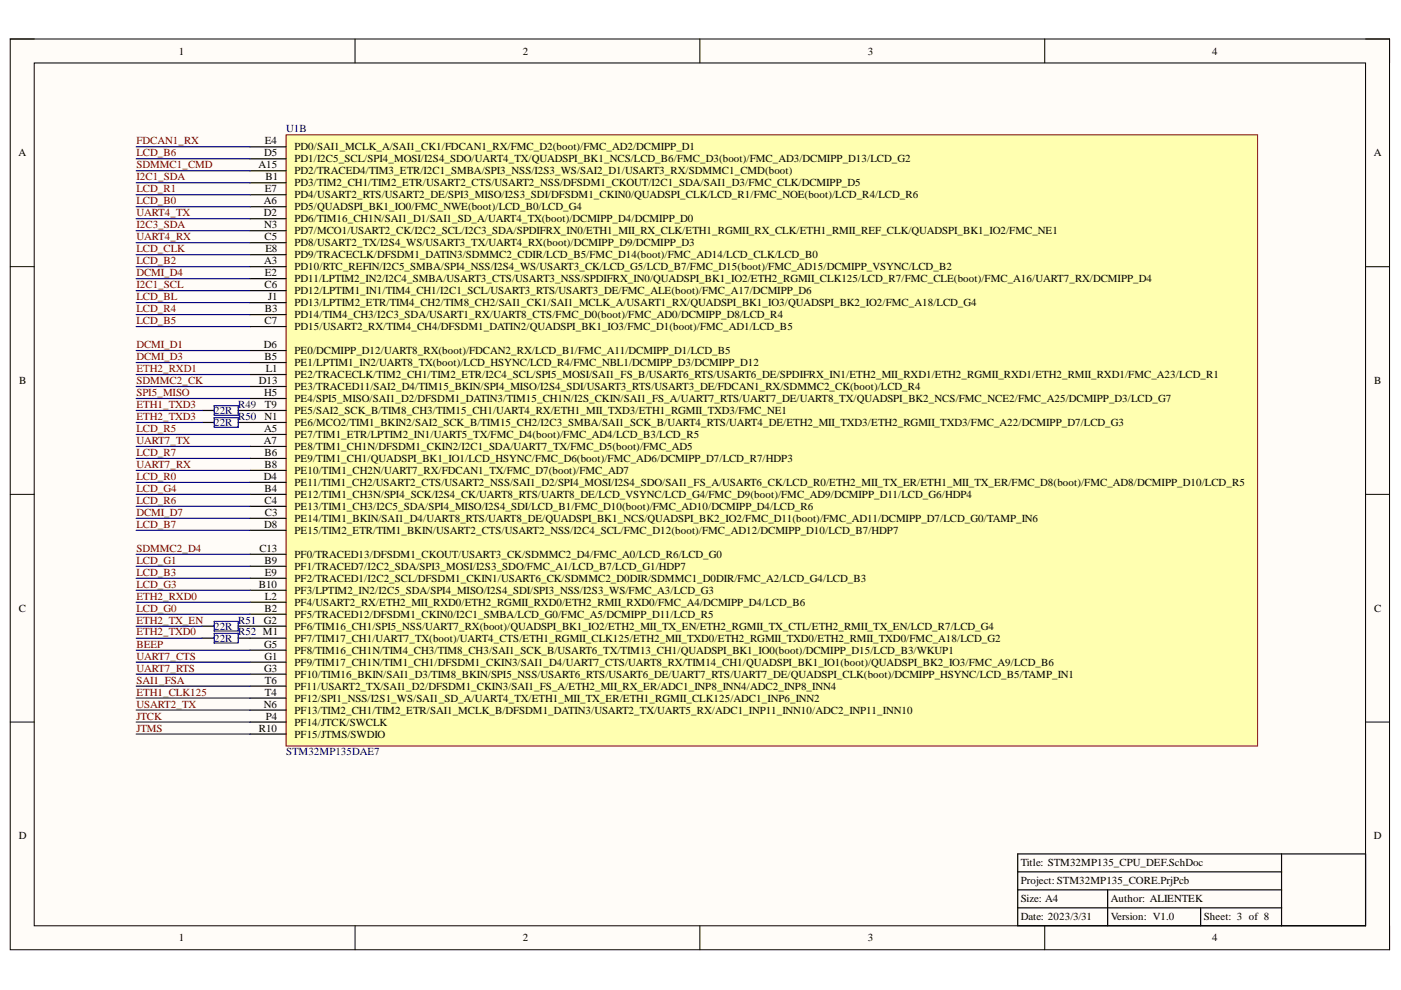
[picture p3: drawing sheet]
<svg xmlns="http://www.w3.org/2000/svg" width="297mm" height="210mm" viewBox="0 0 297 210" stroke-linecap="round" stroke-linejoin="round" font-family="sans-serif">
<defs><g id="words">
<g font-size="2.3">
<text x="37.9" y="11.6">1</text>
<text x="110.8" y="11.6">2</text>
<text x="184" y="11.6">3</text>
<text x="257" y="11.6">4</text>
<text x="3.9" y="33.1">A</text>
<text x="54.8" y="35.7">A15</text>
<text x="56" y="33.1">D5</text>
<text x="56.2" y="30.6">E4</text>
<text x="62.4" y="31.9">PD0/SAI1_MCLK_A/SAI1_CK1/FDCAN1_RX/FMC_D2(boot)/FMC_AD2/DCMIPP_D1</text>
<text x="62.4" y="34.4">PD1/I2C5_SCL/SPI4_MOSI/I2S4_SDO/UART4_TX/QUADSPI_BK1_NCS/LCD_B6/FMC_D3(boot)/FMC_AD3/DCMIPP_D13/LCD_G2</text>
<text x="291.3" y="33.1">A</text>
<text x="56.2" y="40.7">E7</text>
<text x="56.3" y="38.2">B1</text>
<text x="62.4" y="36.9">PD2/TRACED4/TIM3_ETR/I2C1_SMBA/SPI3_NSS/I2S3_WS/SAI2_D1/USART3_RX/SDMMC1_CMD(boot)</text>
<text x="62.4" y="39.5">PD3/TIM2_CH1/TIM2_ETR/USART2_CTS/USART2_NSS/DFSDM1_CKOUT/I2C1_SDA/SAI1_D3/FMC_CLK/DCMIPP_D5</text>
<text x="55.9" y="43.3">A6</text>
<text x="55.9" y="45.8">D2</text>
<text x="62.4" y="42">PD4/USART2_RTS/USART2_DE/SPI3_MISO/I2S3_SDI/DFSDM1_CKIN0/QUADSPI_CLK/LCD_R1/FMC_NOE(boot)/LCD_R4/LCD_R6</text>
<text x="62.4" y="44.5">PD5/QUADSPI_BK1_IO0/FMC_NWE(boot)/LCD_B0/LCD_G4</text>
<text x="62.4" y="47.1">PD6/TIM16_CH1N/SAI1_D1/SAI1_SD_A/UART4_TX(boot)/DCMIPP_D4/DCMIPP_D0</text>
<text x="56" y="48.3">N3</text>
<text x="56.1" y="51">C5</text>
<text x="56.3" y="53.5">E8</text>
<text x="62.4" y="49.7">PD7/MCO1/USART2_CK/I2C2_SCL/I2C3_SDA/SPDIFRX_IN0/ETH1_MII_RX_CLK/ETH1_RGMII_RX_CLK/ETH1_RMII_REF_CLK/QUADSPI_BK1_IO2/FMC_NE1</text>
<text x="62.4" y="52.2">PD8/USART2_TX/I2S4_WS/USART3_TX/UART4_RX(boot)/DCMIPP_D9/DCMIPP_D3</text>
<text x="56" y="56">A3</text>
<text x="56.2" y="58.6">E2</text>
<text x="62.4" y="54.8">PD9/TRACECLK/DFSDM1_DATIN3/SDMMC2_CDIR/LCD_B5/FMC_D14(boot)/FMC_AD14/LCD_CLK/LCD_B0</text>
<text x="62.4" y="57.3">PD10/RTC_REFIN/I2C5_SMBA/SPI4_NSS/I2S4_WS/USART3_CK/LCD_G5/LCD_B7/FMC_D15(boot)/FMC_AD15/DCMIPP_VSYNC/LCD_B2</text>
<text x="62.4" y="59.8">PD11/LPTIM2_IN2/I2C4_SMBA/USART3_CTS/USART3_NSS/SPDIFRX_IN0/QUADSPI_BK1_IO2/ETH2_RGMII_CLK125/LCD_R7/FMC_CLE(boot)/FMC_A16/UART7_RX/DCMIPP_D4</text>
<text x="56.1" y="61.1">C6</text>
<text x="56.8" y="63.6">J1</text>
<text x="62.4" y="62.4">PD12/LPTIM1_IN1/TIM4_CH1/I2C1_SCL/USART3_RTS/USART3_DE/FMC_ALE(boot)/FMC_A17/DCMIPP_D6</text>
<text x="62.4" y="64.9">PD13/LPTIM2_ETR/TIM4_CH2/TIM8_CH2/SAI1_CK1/SAI1_MCLK_A/USART1_RX/QUADSPI_BK1_IO3/QUADSPI_BK2_IO2/FMC_A18/LCD_G4</text>
<text x="56.1" y="68.7">C7</text>
<text x="56.2" y="66.2">B3</text>
<text x="62.4" y="67.5">PD14/TIM4_CH3/I2C3_SDA/USART1_RX/UART8_CTS/FMC_D0(boot)/FMC_AD0/DCMIPP_D8/LCD_R4</text>
<text x="62.4" y="70">PD15/USART2_RX/TIM4_CH4/DFSDM1_DATIN2/QUADSPI_BK1_IO3/FMC_D1(boot)/FMC_AD1/LCD_B5</text>
<text x="55.9" y="73.8">D6</text>
<text x="56.1" y="76.3">B5</text>
<text x="62.4" y="75.1">PE0/DCMIPP_D12/UART8_RX(boot)/FDCAN2_RX/LCD_B1/FMC_A11/DCMIPP_D1/LCD_B5</text>
<text x="62.4" y="77.6">PE1/LPTIM1_IN2/UART8_TX(boot)/LCD_HSYNC/LCD_R4/FMC_NBL1/DCMIPP_D3/DCMIPP_D12</text>
<text x="4.1" y="81.4">B</text>
<text x="54.9" y="81.4">D13</text>
<text x="56" y="83.9">H5</text>
<text x="56.3" y="78.9">L1</text>
<text x="62.4" y="80.1">PE2/TRACECLK/TIM2_CH1/TIM2_ETR/I2C4_SCL/SPI5_MOSI/SAI1_FS_B/USART6_RTS/USART6_DE/SPDIFRX_IN1/ETH2_MII_RXD1/ETH2_RGMII_RXD1/ETH2_RMII_RXD1/FMC_A23/LCD_R1</text>
<text x="62.4" y="82.7">PE3/TRACED11/SAI2_D4/TIM15_BKIN/SPI4_MISO/I2S4_SDI/USART3_RTS/USART3_DE/FDCAN1_RX/SDMMC2_CK(boot)/LCD_R4</text>
<text x="291.4" y="81.4">B</text>
<text x="56.1" y="89">N1</text>
<text x="56.2" y="86.5">T9</text>
<text x="62.4" y="85.2">PE4/SPI5_MISO/SAI1_D2/DFSDM1_DATIN3/TIM15_CH1N/I2S_CKIN/SAI1_FS_A/UART7_RTS/UART7_DE/UART8_TX/QUADSPI_BK2_NCS/FMC_NCE2/FMC_A25/DCMIPP_D3/LCD_G7</text>
<text x="62.4" y="87.7">PE5/SAI2_SCK_B/TIM8_CH3/TIM15_CH1/UART4_RX/ETH1_MII_TXD3/ETH1_RGMII_TXD3/FMC_NE1</text>
<text x="55.9" y="94.2">A7</text>
<text x="56" y="91.5">A5</text>
<text x="62.4" y="90.3">PE6/MCO2/TIM1_BKIN2/SAI2_SCK_B/TIM15_CH2/I2C3_SMBA/SAI1_SCK_B/UART4_RTS/UART4_DE/ETH2_MII_TXD3/ETH2_RGMII_TXD3/FMC_A22/DCMIPP_D7/LCD_G3</text>
<text x="62.4" y="92.9">PE7/TIM1_ETR/LPTIM2_IN1/UART5_TX/FMC_D4(boot)/FMC_AD4/LCD_B3/LCD_R5</text>
<text x="62.4" y="95.4">PE8/TIM1_CH1N/DFSDM1_CKIN2/I2C1_SDA/UART7_TX/FMC_D5(boot)/FMC_AD5</text>
<text x="55.9" y="101.8">D4</text>
<text x="56.1" y="96.7">B6</text>
<text x="56.1" y="99.2">B8</text>
<text x="62.4" y="98">PE9/TIM1_CH1/QUADSPI_BK1_IO1/LCD_HSYNC/FMC_D6(boot)/FMC_AD6/DCMIPP_D7/LCD_R7/HDP3</text>
<text x="62.4" y="100.5">PE10/TIM1_CH2N/UART7_RX/FDCAN1_TX/FMC_D7(boot)/FMC_AD7</text>
<text x="56.1" y="104.3">B4</text>
<text x="56.1" y="106.8">C4</text>
<text x="62.4" y="103">PE11/TIM1_CH2/USART2_CTS/USART2_NSS/SAI1_D2/SPI4_MOSI/I2S4_SDO/SAI1_FS_A/USART6_CK/LCD_R0/ETH2_MII_TX_ER/ETH1_MII_TX_ER/FMC_D8(boot)/FMC_AD8/DCMIPP_D10/LCD_R5</text>
<text x="62.4" y="105.6">PE12/TIM1_CH3N/SPI4_SCK/I2S4_CK/UART8_RTS/UART8_DE/LCD_VSYNC/LCD_G4/FMC_D9(boot)/FMC_AD9/DCMIPP_D11/LCD_G6/HDP4</text>
<text x="56" y="111.9">D8</text>
<text x="56.2" y="109.4">C3</text>
<text x="62.4" y="108.1">PE13/TIM1_CH3/I2C5_SDA/SPI4_MISO/I2S4_SDI/LCD_B1/FMC_D10(boot)/FMC_AD10/DCMIPP_D4/LCD_R6</text>
<text x="62.4" y="110.6">PE14/TIM1_BKIN/SAI1_D4/UART8_RTS/UART8_DE/QUADSPI_BK1_NCS/QUADSPI_BK2_IO2/FMC_D11(boot)/FMC_AD11/DCMIPP_D7/LCD_G0/TAMP_IN6</text>
<text x="62.4" y="113.2">PE15/TIM2_ETR/TIM1_BKIN/USART2_CTS/USART2_NSS/I2C4_SCL/FMC_D12(boot)/FMC_AD12/DCMIPP_D10/LCD_B7/HDP7</text>
<text x="55" y="117">C13</text>
<text x="56.1" y="119.5">B9</text>
<text x="62.4" y="118.3">PF0/TRACED13/DFSDM1_CKOUT/USART3_CK/SDMMC2_D4/FMC_A0/LCD_R6/LCD_G0</text>
<text x="54.9" y="124.6">B10</text>
<text x="56.2" y="122.1">E9</text>
<text x="62.4" y="120.8">PF1/TRACED7/I2C2_SDA/SPI3_MOSI/I2S3_SDO/FMC_A1/LCD_B7/LCD_G1/HDP7</text>
<text x="62.4" y="123.3">PF2/TRACED1/I2C2_SCL/DFSDM1_CKIN1/USART6_CK/SDMMC2_D0DIR/SDMMC1_D0DIR/FMC_A2/LCD_G4/LCD_B3</text>
<text x="62.4" y="125.9">PF3/LPTIM2_IN2/I2C5_SDA/SPI4_MISO/I2S4_SDI/SPI3_NSS/I2S3_WS/FMC_A3/LCD_G3</text>
<text x="4" y="129.7">C</text>
<text x="56.1" y="129.7">B2</text>
<text x="56.2" y="127.1">L2</text>
<text x="62.4" y="128.4">PF4/USART2_RX/ETH2_MII_RXD0/ETH2_RGMII_RXD0/ETH2_RMII_RXD0/FMC_A4/DCMIPP_D4/LCD_B6</text>
<text x="62.4" y="130.9">PF5/TRACED12/DFSDM1_CKIN0/I2C1_SMBA/LCD_G0/FMC_A5/DCMIPP_D11/LCD_R5</text>
<text x="291.4" y="129.7">C</text>
<text x="55.9" y="132.2">G2</text>
<text x="56" y="137.4">G5</text>
<text x="62.4" y="133.5">PF6/TIM16_CH1/SPI5_NSS/UART7_RX(boot)/QUADSPI_BK1_IO2/ETH2_MII_TX_EN/ETH2_RGMII_TX_CTL/ETH2_RMII_TX_EN/LCD_R7/LCD_G4</text>
<text x="62.4" y="136.1">PF7/TIM17_CH1/UART7_TX(boot)/UART4_CTS/ETH1_RGMII_CLK125/ETH2_MII_TXD0/ETH2_RGMII_TXD0/ETH2_RMII_TXD0/FMC_A18/LCD_G2</text>
<text x="56" y="142.4">G3</text>
<text x="56.1" y="139.9">G1</text>
<text x="62.4" y="138.6">PF8/TIM16_CH1N/TIM4_CH3/TIM8_CH3/SAI1_SCK_B/USART6_TX/TIM13_CH1/QUADSPI_BK1_IO0(boot)/DCMIPP_D15/LCD_B3/WKUP1</text>
<text x="62.4" y="141.2">PF9/TIM17_CH1N/TIM1_CH1/DFSDM1_CKIN3/SAI1_D4/UART7_CTS/UART8_RX/TIM14_CH1/QUADSPI_BK1_IO1(boot)/QUADSPI_BK2_IO3/FMC_A9/LCD_B6</text>
<text x="62.4" y="143.7">PF10/TIM16_BKIN/SAI1_D3/TIM8_BKIN/SPI5_NSS/USART6_RTS/USART6_DE/UART7_RTS/UART7_DE/QUADSPI_CLK(boot)/DCMIPP_HSYNC/LCD_B5/TAMP_IN1</text>
<text x="56.2" y="145">T6</text>
<text x="56.2" y="147.5">T4</text>
<text x="62.4" y="146.2">PF11/USART2_TX/SAI1_D2/DFSDM1_CKIN3/SAI1_FS_A/ETH2_MII_RX_ER/ADC1_INP8_INN4/ADC2_INP8_INN4</text>
<text x="62.4" y="148.8">PF12/SPI1_NSS/I2S1_WS/SAI1_SD_A/UART4_TX/ETH1_MII_TX_ER/ETH1_RGMII_CLK125/ADC1_INP6_INN2</text>
<text x="54.9" y="155.1">R10</text>
<text x="55.9" y="150">N6</text>
<text x="56.3" y="152.6">P4</text>
<text x="62.4" y="151.3">PF13/TIM2_CH1/TIM2_ETR/SAI1_MCLK_B/DFSDM1_DATIN3/USART2_TX/UART5_RX/ADC1_INP11_INN10/ADC2_INP11_INN10</text>
<text x="62.4" y="153.8">PF14/JTCK/SWCLK</text>
<text x="62.4" y="156.4">PF15/JTMS/SWDIO</text>
<text x="4" y="177.9">D</text>
<text x="291.3" y="177.9">D</text>
<text x="216.4" y="183.7">Title: STM32MP135_CPU_DEF.SchDoc</text>
<text x="216.4" y="191.3">Size: A4</text>
<text x="216.4" y="187.5">Project: STM32MP135_CORE.PrjPcb</text>
<text x="235.5" y="191.3">Author: ALIENTEK</text>
<text x="216.4" y="195.1">Date: 2023/3/31</text>
<text x="235.5" y="195.1">Version: V1.0</text>
<text x="255.2" y="195.1">Sheet: 3 of 8</text>
<text x="37.9" y="199.6">1</text>
<text x="110.8" y="199.6">2</text>
<text x="184" y="199.6">3</text>
<text x="257" y="199.6">4</text>
</g>
<g font-size="2.3" fill="#000080">
<text x="60.7" y="28.1">U1B</text>
<text x="45.4" y="87.7">22R</text>
<text x="50.5" y="86.5">R49</text>
<text x="50.5" y="89">R50</text>
<text x="45.4" y="90.3">22R</text>
<text x="45.4" y="133.5">22R</text>
<text x="45.4" y="136.1">22R</text>
<text x="50.5" y="132.2">R51</text>
<text x="50.5" y="134.7">R52 M1</text>
<text x="60.7" y="160.2">STM32MP135DAE7</text>
</g>
<g font-size="2.3" fill="#800000">
<text x="28.9" y="30.6">FDCAN1_RX</text>
<text x="28.9" y="35.7">SDMMC1_CMD</text>
<text x="28.9" y="33.1">LCD_B6</text>
<text x="28.9" y="40.7">LCD_R1</text>
<text x="28.9" y="38.2">I2C1_SDA</text>
<text x="28.9" y="45.8">UART4_TX</text>
<text x="28.9" y="43.3">LCD_B0</text>
<text x="28.9" y="53.5">LCD_CLK</text>
<text x="28.9" y="51">UART4_RX</text>
<text x="28.9" y="48.3">I2C3_SDA</text>
<text x="28.9" y="58.6">DCMI_D4</text>
<text x="28.9" y="56">LCD_B2</text>
<text x="28.9" y="61.1">I2C1_SCL</text>
<text x="28.9" y="63.6">LCD_BL</text>
<text x="28.9" y="66.2">LCD_R4</text>
<text x="28.9" y="68.7">LCD_B5</text>
<text x="28.9" y="73.8">DCMI_D1</text>
<text x="28.9" y="76.3">DCMI_D3</text>
<text x="28.9" y="81.4">SDMMC2_CK</text>
<text x="28.9" y="83.9">SPI5_MISO</text>
<text x="28.9" y="86.5">ETH1_TXD3</text>
<text x="28.9" y="89">ETH2_TXD3</text>
<text x="28.9" y="91.5">LCD_R5</text>
<text x="28.9" y="94.2">UART7_TX</text>
<text x="28.9" y="96.7">LCD_R7</text>
<text x="28.9" y="101.8">LCD_R0</text>
<text x="28.9" y="99.2">UART7_RX</text>
<text x="28.9" y="106.8">LCD_R6</text>
<text x="28.9" y="104.3">LCD_G4</text>
<text x="28.9" y="111.9">LCD_B7</text>
<text x="28.9" y="109.4">DCMI_D7</text>
<text x="28.9" y="117">SDMMC2_D4</text>
<text x="28.9" y="119.5">LCD_G1</text>
<text x="28.9" y="124.6">LCD_G3</text>
<text x="28.9" y="122.1">LCD_B3</text>
<text x="28.9" y="127.1">ETH2_RXD0</text>
<text x="28.9" y="129.7">LCD_G0</text>
<text x="28.9" y="134.7">ETH2_TXD0</text>
<text x="28.9" y="132.2">ETH2_TX_EN</text>
<text x="28.9" y="137.4">BEEP</text>
<text x="28.9" y="139.9">UART7_CTS</text>
<text x="28.9" y="142.4">UART7_RTS</text>
<text x="28.9" y="147.5">ETH1_CLK125</text>
<text x="28.9" y="145">SAI1_FSA</text>
<text x="28.9" y="152.6">JTCK</text>
<text x="28.9" y="155.1">JTMS</text>
<text x="28.9" y="150">USART2_TX</text>
</g>
<text font-size="2.3" fill="#980000" x="28.9" y="78.9">ETH2_RXD1</text>
</g></defs>
<path d="M2.2 8.3h292.4v193.1h-292.4z" fill-rule="evenodd" fill="#fffcf8"/>
<path d="M2.2 8.3h292.4v193.1h-292.4z" fill="none" stroke="#000" stroke-width=".21"/>
<path d="M7.3 13.4h282.2v182.9h-282.2z" fill-rule="evenodd" fill="#fffcf8"/>
<g fill="none" stroke="#000" stroke-width=".21">
<path d="M2.2 8.3h5.1M7.3 13.4h282.2v182.9h-282.2zM75.3 8.3v5M148.4 8.3v5M221.5 8.3v5.1M289.5 8.3h5.1v5.1M2.2 56.5h5.1M289.5 56.5h5.1M2.2 104.8h5.1M289.5 104.8h5.1M2.2 153.1h5.1M289.5 153.1h5.1"/>
<path d="M75.3 196.3v5.1M148.4 196.3v5.1M221.5 196.3v5.1M294.6 196.3v5.1"/>
</g>
<path d="M215.8 181.1h73.7v15.2h-73.7zM215.8 188.7h55.9M215.8 192.5h55.9M215.8 184.9h55.9M234.8 188.7v7.6M254.6 192.5v3.8M271.7 181.1v15.2" fill="none" stroke="#000" stroke-width=".25"/>
<path d="M60.7 28.6h205.9v129.6h-205.9z" fill-rule="evenodd" fill="#ffffb0"/>
<path d="M60.7 28.6h205.9v129.6h-205.9z" fill="none" stroke="#800000" stroke-width=".21"/>
<g fill="none" stroke="#000" stroke-width=".25">
<path d="M53 31.1h7.7M53 33.7h7.7M53 36.2h7.7M53 38.8h7.7M53 41.3h7.7M53 43.8h7.7M53 46.4h7.7M53 48.9h7.7M53 51.5h7.7M53 54h7.7M53 56.5h7.7M53 59.1h7.7"/>
<path d="M53 61.6h7.7M53 64.2h7.7M53 66.7h7.7M53 69.2h7.7M53 74.3h7.7M53 76.9h7.7M53 79.4h7.7M42.9 87h2.5M42.9 89.6h2.5M50.5 87h10.2M50.5 89.6h10.2M53 81.9h7.7"/>
<path d="M53 84.5h7.7M53 92.1h7.7M53 94.7h7.7M53 97.2h7.7M53 99.7h7.7M53 102.3h7.7M53 104.8h7.7M53 107.4h7.7M53 109.9h7.7M53 112.4h7.7M53 117.5h7.7M42.9 132.8h2.5"/>
<path d="M42.9 135.3h2.5M50.5 132.8h10.2M50.5 135.3h10.2M53 120.1h7.7M53 122.6h7.7M53 125.1h7.7M53 127.7h7.7M53 130.2h7.7M53 137.9h7.7M53 140.4h7.7M53 142.9h7.7M53 145.5h7.7"/>
<path d="M53 148h7.7M53 150.6h7.7M53 153.1h7.7M53 155.6h7.7"/>
</g>
<path d="M45.4 86h5.1v2h-5.1zM45.4 88.6h5.1v2h-5.1zM45.4 131.7h5.1v2.1h-5.1zM45.4 134.3h5.1v2h-5.1z" fill="none" stroke="#00f" stroke-width=".25"/>
<g fill="none" stroke="#000080" stroke-width=".25">
<path d="M28.9 31.1h24.1M28.9 38.8h24.1M28.9 36.2h24.1M28.9 33.7h24.1M28.9 59.1h24.1M28.9 56.5h24.1M28.9 54h24.1M28.9 51.5h24.1M28.9 48.9h24.1M28.9 46.4h24.1M28.9 43.8h24.1M28.9 41.3h24.1"/>
<path d="M28.9 79.4h24.1M28.9 76.9h24.1M28.9 74.3h24.1M28.9 69.2h24.1M28.9 66.7h24.1M28.9 64.2h24.1M28.9 61.6h24.1M28.9 99.7h24.1M28.9 97.2h24.1M28.9 94.7h24.1M28.9 92.1h24.1M28.9 89.6h14"/>
<path d="M28.9 87h14M28.9 84.5h24.1M28.9 81.9h24.1M28.9 117.5h24.1M28.9 112.4h24.1M28.9 109.9h24.1M28.9 107.4h24.1M28.9 104.8h24.1M28.9 102.3h24.1M28.9 137.9h24.1M28.9 135.3h14M28.9 132.8h14"/>
<path d="M28.9 130.2h24.1M28.9 127.7h24.1M28.9 125.1h24.1M28.9 122.6h24.1M28.9 120.1h24.1M28.9 155.6h24.1M28.9 153.1h24.1M28.9 150.6h24.1M28.9 148h24.1M28.9 145.5h24.1M28.9 142.9h24.1M28.9 140.4h24.1"/>
</g>
<use href="#words"/>
</svg>
